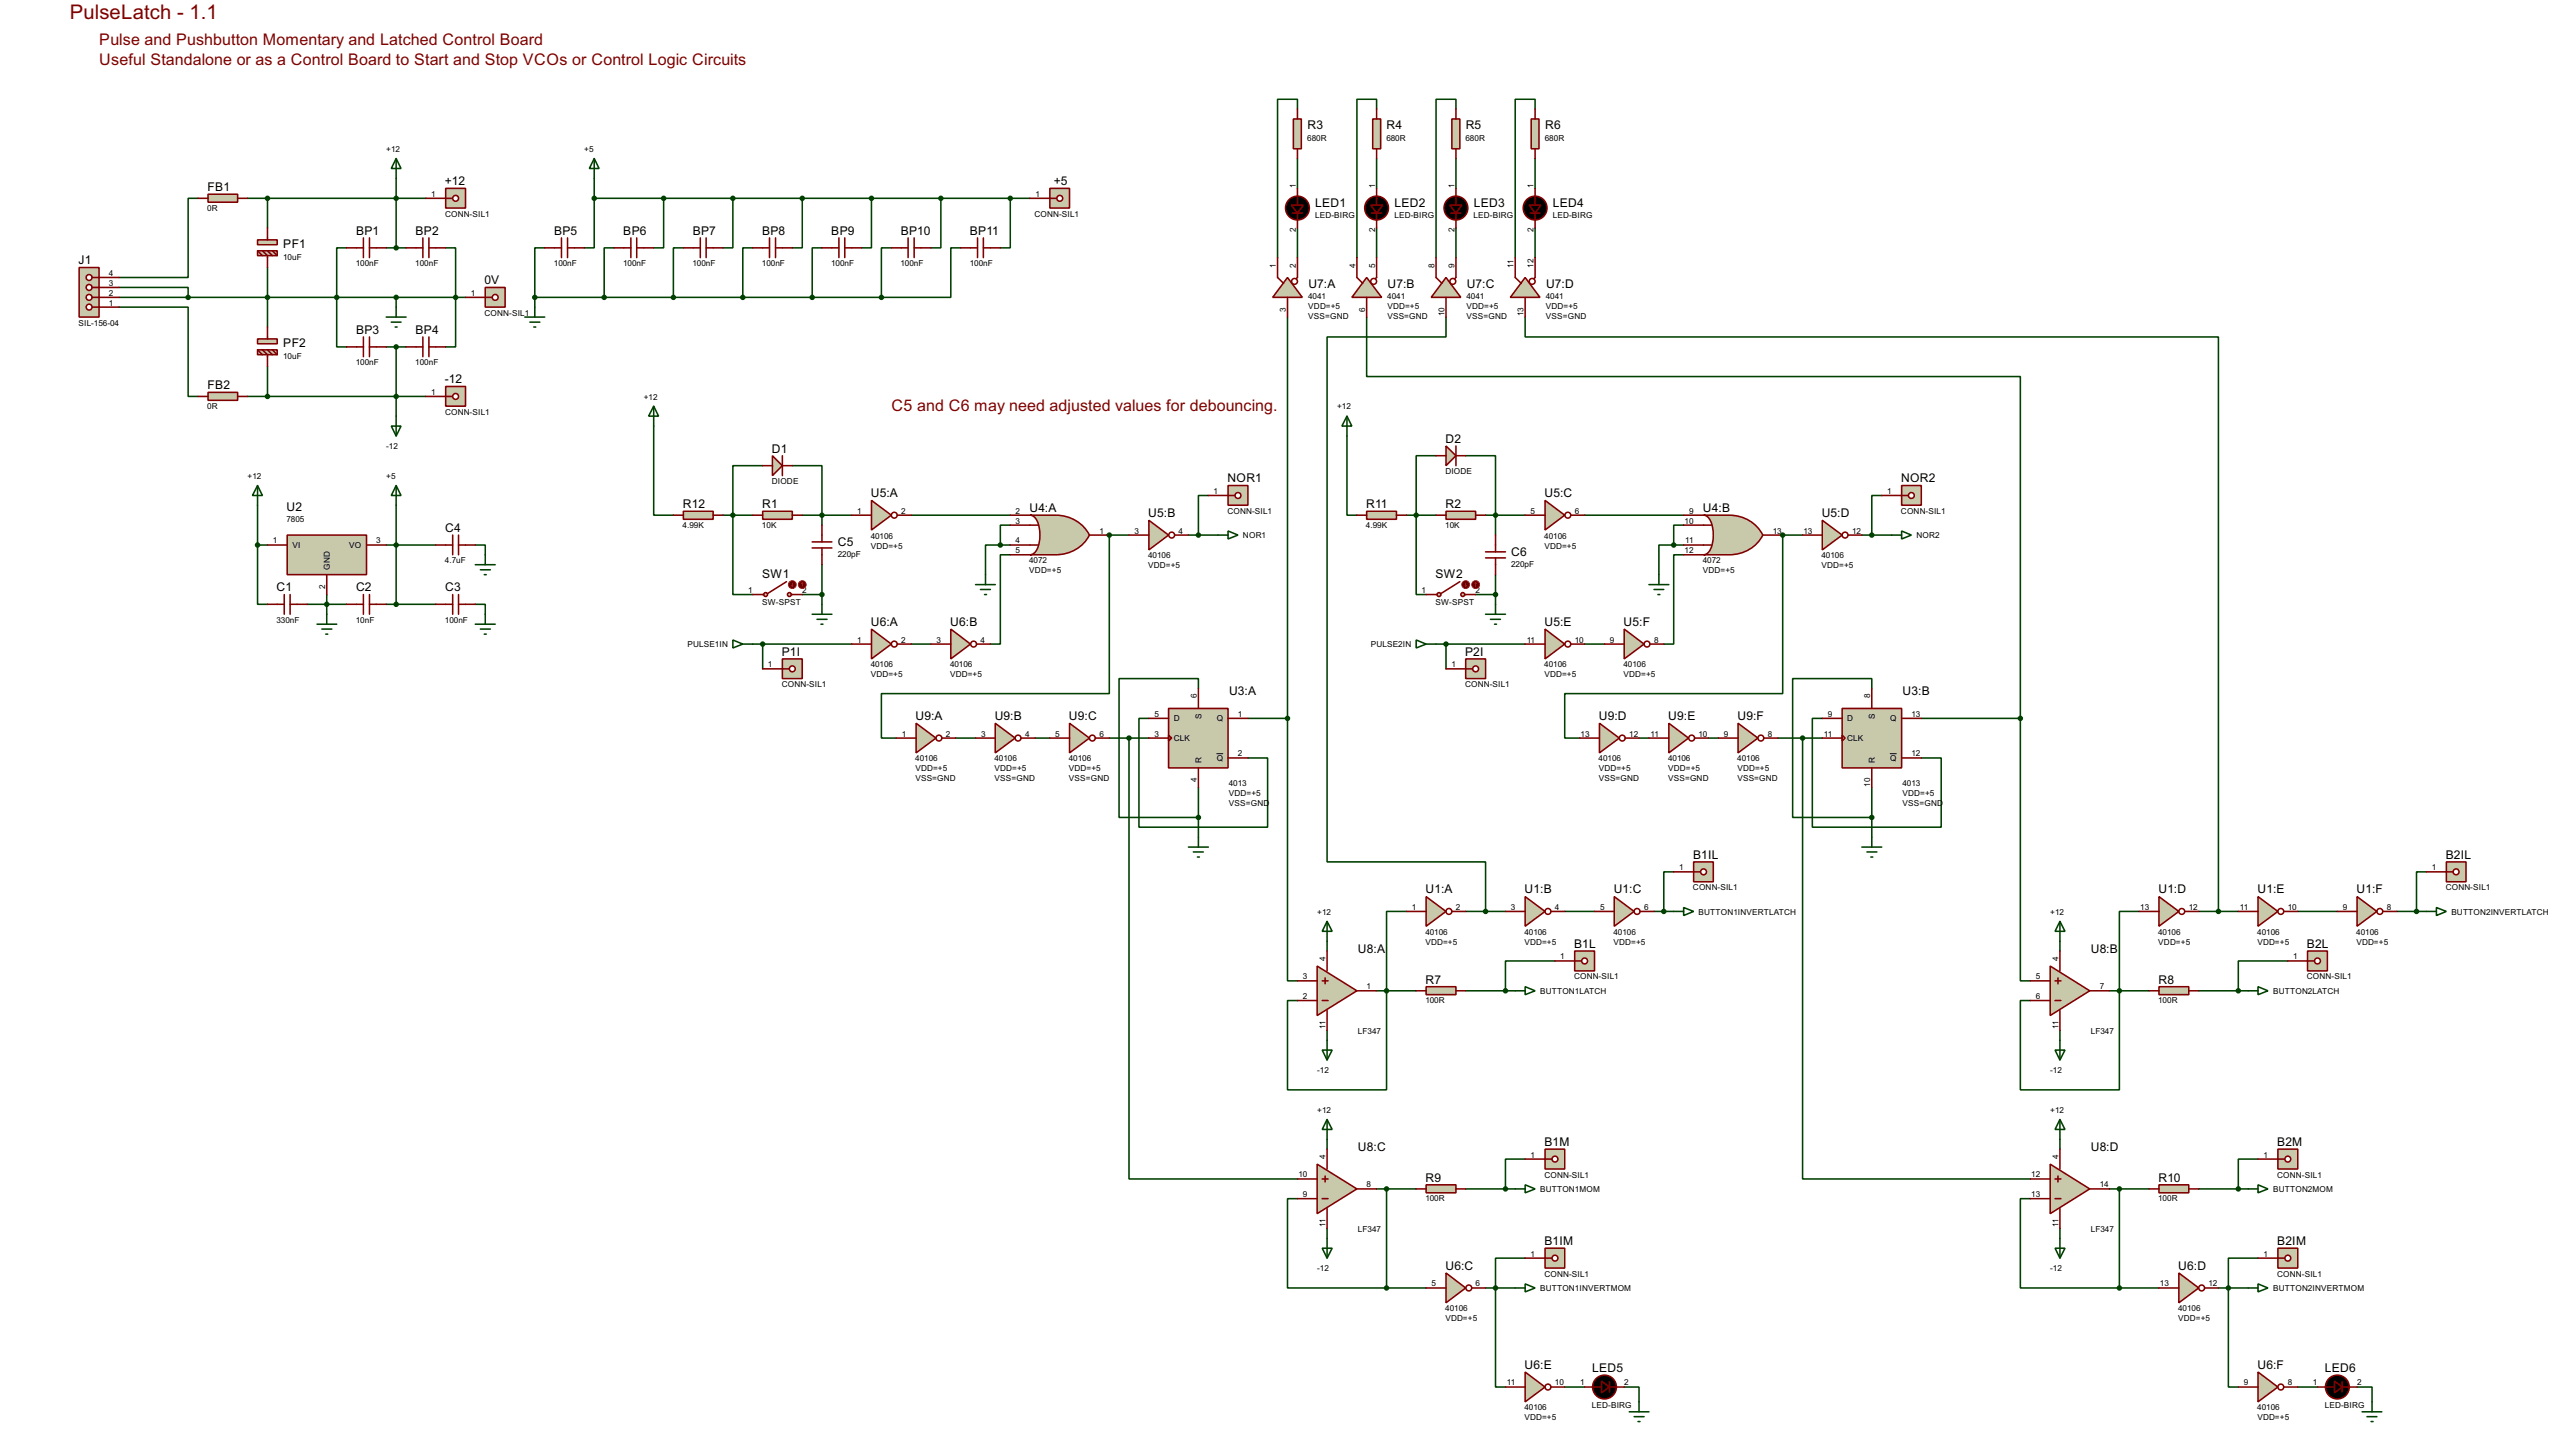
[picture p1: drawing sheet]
<svg xmlns="http://www.w3.org/2000/svg" width="660mm" height="371mm" viewBox="0 0 660 371" stroke-linecap="round" stroke-linejoin="round" font-family="sans-serif">
<defs><g id="words">
<text font-size="5.8" fill="#800000" x="17.9" y="4.8">PulseLatch - 1.1</text>
<g font-size="4.6" fill="#800000">
<text x="25.5" y="11.4">Pulse and Pushbutton Momentary and Latched Control Board</text>
<text x="25.5" y="16.6">Useful Standalone or as a Control Board to Start and Stop VCOs or Control Logic Circuits</text>
<text x="228.7" y="105.5">C5 and C6 may need adjusted values for debouncing.</text>
</g>
<g font-size="3.5">
<text x="335.3" y="33.2">R3</text>
<text x="355.6" y="33.2">R4</text>
<text x="375.9" y="33.2">R5</text>
<text x="396.3" y="33.2">R6</text>
<text x="114.1" y="47.5">+12</text>
<text x="270.3" y="47.5">+5</text>
<text x="53.2" y="49">FB1</text>
<text x="337.3" y="53">LED1</text>
<text x="357.7" y="53">LED2</text>
<text x="378" y="53">LED3</text>
<text x="398.3" y="53">LED4</text>
<text x="72.7" y="63.7">PF1</text>
<text x="91.3" y="60.2">BP1</text>
<text x="106.6" y="60.2">BP2</text>
<text x="142.1" y="60.2">BP5</text>
<text x="159.9" y="60.2">BP6</text>
<text x="177.7" y="60.2">BP7</text>
<text x="195.5" y="60.2">BP8</text>
<text x="213.2" y="60.2">BP9</text>
<text x="231" y="60.2">BP10</text>
<text x="248.8" y="60.2">BP11</text>
<text x="20.2" y="67.8">J1</text>
<text x="124.3" y="72.9">0V</text>
<text x="335.6" y="73.9">U7:A</text>
<text x="355.9" y="73.9">U7:B</text>
<text x="376.2" y="73.9">U7:C</text>
<text x="396.5" y="73.9">U7:D</text>
<text x="72.7" y="89.1">PF2</text>
<text x="91.3" y="85.6">BP3</text>
<text x="106.6" y="85.6">BP4</text>
<text x="53.2" y="99.8">FB2</text>
<text x="114.1" y="98.3">-12</text>
<text x="370.7" y="113.6">D2</text>
<text x="198" y="116.1">D1</text>
<text x="314.8" y="123.7">NOR1</text>
<text x="487.6" y="123.7">NOR2</text>
<text x="73.5" y="131">U2</text>
<text x="175.1" y="130.3">R12</text>
<text x="195.5" y="130.3">R1</text>
<text x="223.4" y="127.5">U5:A</text>
<text x="264" y="131.3">U4:A</text>
<text x="350.4" y="130.3">R11</text>
<text x="370.7" y="130.3">R2</text>
<text x="396.1" y="127.5">U5:C</text>
<text x="436.8" y="131.3">U4:B</text>
<text x="114.2" y="136.4">C4</text>
<text x="294.5" y="132.6">U5:B</text>
<text x="467.2" y="132.6">U5:D</text>
<text x="214.9" y="139.9">C5</text>
<text x="387.6" y="142.5">C6</text>
<text x="195.5" y="148.3">SW1</text>
<text x="368.2" y="148.3">SW2</text>
<text x="71" y="151.7">C1</text>
<text x="91.3" y="151.7">C2</text>
<text x="114.2" y="151.7">C3</text>
<text x="223.4" y="160.5">U6:A</text>
<text x="243.7" y="160.5">U6:B</text>
<text x="396.1" y="160.5">U5:E</text>
<text x="416.4" y="160.5">U5:F</text>
<text x="200.5" y="168.2">P1I</text>
<text x="375.8" y="168.2">P2I</text>
<text x="315.2" y="178.3">U3:A</text>
<text x="488" y="178.3">U3:B</text>
<text x="234.8" y="184.7">U9:A</text>
<text x="255.1" y="184.7">U9:B</text>
<text x="274.2" y="184.7">U9:C</text>
<text x="410.1" y="184.7">U9:D</text>
<text x="427.9" y="184.7">U9:E</text>
<text x="445.6" y="184.7">U9:F</text>
<text x="434.2" y="220.2">B1IL</text>
<text x="627.3" y="220.2">B2IL</text>
<text x="365.6" y="229.1">U1:A</text>
<text x="391" y="229.1">U1:B</text>
<text x="413.9" y="229.1">U1:C</text>
<text x="553.6" y="229.1">U1:D</text>
<text x="579" y="229.1">U1:E</text>
<text x="604.4" y="229.1">U1:F</text>
<text x="348.3" y="244.4">U8:A</text>
<text x="403.7" y="243.1">B1L</text>
<text x="536.2" y="244.4">U8:B</text>
<text x="591.7" y="243.1">B2L</text>
<text x="365.6" y="252.2">R7</text>
<text x="553.6" y="252.2">R8</text>
<text x="396.1" y="293.9">B1M</text>
<text x="584.1" y="293.9">B2M</text>
<text x="348.3" y="295.2">U8:C</text>
<text x="536.2" y="295.2">U8:D</text>
<text x="365.6" y="303">R9</text>
<text x="553.6" y="303">R10</text>
<text x="396.1" y="319.3">B1IM</text>
<text x="584.1" y="319.3">B2IM</text>
<text x="370.7" y="325.6">U6:C</text>
<text x="558.7" y="325.6">U6:D</text>
<text x="391" y="351">U6:E</text>
<text x="408.3" y="351.8">LED5</text>
<text x="579" y="351">U6:F</text>
<text x="596.3" y="351.8">LED6</text>
</g>
<g font-size="2.4">
<text x="99.1" y="38.9">+12</text>
<text x="149.9" y="38.9">+5</text>
<text x="335.3" y="36.1">680R</text>
<text x="355.6" y="36.1">680R</text>
<text x="375.9" y="36.1">680R</text>
<text x="396.2" y="36.1">680R</text>
<text x="110.6" y="50.4">1</text>
<text x="265.6" y="50.4">1</text>
<text x="332.4" y="48.3" transform="rotate(-90 332.4 48.3)">1</text>
<text x="352.7" y="48.3" transform="rotate(-90 352.7 48.3)">1</text>
<text x="373" y="48.3" transform="rotate(-90 373 48.3)">1</text>
<text x="393.3" y="48.3" transform="rotate(-90 393.3 48.3)">1</text>
<text x="53.2" y="54">0R</text>
<text x="114.1" y="55.6">CONN-SIL1</text>
<text x="265.3" y="55.6">CONN-SIL1</text>
<text x="332.4" y="59.6" transform="rotate(-90 332.4 59.6)">2</text>
<text x="337.3" y="56">LED-BIRG</text>
<text x="352.7" y="59.6" transform="rotate(-90 352.7 59.6)">2</text>
<text x="357.6" y="56">LED-BIRG</text>
<text x="373" y="59.6" transform="rotate(-90 373 59.6)">2</text>
<text x="377.9" y="56">LED-BIRG</text>
<text x="393.3" y="59.6" transform="rotate(-90 393.3 59.6)">2</text>
<text x="398.2" y="56">LED-BIRG</text>
<text x="28" y="70.8">4</text>
<text x="72.6" y="66.6">10uF</text>
<text x="91.3" y="68.3">100nF</text>
<text x="106.5" y="68.3">100nF</text>
<text x="142.1" y="68.3">100nF</text>
<text x="159.8" y="68.3">100nF</text>
<text x="177.6" y="68.3">100nF</text>
<text x="195.4" y="68.3">100nF</text>
<text x="213.2" y="68.3">100nF</text>
<text x="231" y="68.3">100nF</text>
<text x="248.7" y="68.3">100nF</text>
<text x="327.3" y="68.6" transform="rotate(-90 327.3 68.6)">1</text>
<text x="332.3" y="68.6" transform="rotate(-90 332.3 68.6)">2</text>
<text x="347.6" y="68.6" transform="rotate(-90 347.6 68.6)">4</text>
<text x="352.7" y="68.6" transform="rotate(-90 352.7 68.6)">5</text>
<text x="367.9" y="68.6" transform="rotate(-90 367.9 68.6)">8</text>
<text x="373" y="68.6" transform="rotate(-90 373 68.6)">9</text>
<text x="388.2" y="68.6" transform="rotate(-90 388.2 68.6)">11</text>
<text x="393.3" y="68.6" transform="rotate(-90 393.3 68.6)">12</text>
<text x="28" y="75.8">2</text>
<text x="28" y="73.3">3</text>
<text x="120.8" y="75.8">1</text>
<text x="335.5" y="76.8">4041</text>
<text x="355.8" y="76.8">4041</text>
<text x="376.1" y="76.8">4041</text>
<text x="396.5" y="76.8">4041</text>
<text x="20.1" y="83.5">SIL-156-04</text>
<text x="28" y="78.3">1</text>
<text x="124.3" y="81">CONN-SIL1</text>
<text x="329.8" y="79.9" transform="rotate(-90 329.8 79.9)">3</text>
<text x="335.5" y="79.3">VDD=+5</text>
<text x="335.5" y="81.8">VSS=GND</text>
<text x="350.1" y="79.9" transform="rotate(-90 350.1 79.9)">6</text>
<text x="355.8" y="79.3">VDD=+5</text>
<text x="355.8" y="81.8">VSS=GND</text>
<text x="370.4" y="81.1" transform="rotate(-90 370.4 81.1)">10</text>
<text x="376.1" y="79.3">VDD=+5</text>
<text x="376.1" y="81.8">VSS=GND</text>
<text x="390.8" y="81.1" transform="rotate(-90 390.8 81.1)">13</text>
<text x="396.5" y="79.3">VDD=+5</text>
<text x="396.5" y="81.8">VSS=GND</text>
<text x="72.6" y="92">10uF</text>
<text x="91.3" y="93.7">100nF</text>
<text x="106.5" y="93.7">100nF</text>
<text x="110.6" y="101.2">1</text>
<text x="53.2" y="104.9">0R</text>
<text x="114.1" y="106.4">CONN-SIL1</text>
<text x="165.1" y="102.4">+12</text>
<text x="342.9" y="105">+12</text>
<text x="99.1" y="115.1">-12</text>
<text x="63.5" y="122.8">+12</text>
<text x="99.1" y="122.8">+5</text>
<text x="197.9" y="124.2">DIODE</text>
<text x="370.7" y="121.6">DIODE</text>
<text x="219.9" y="131.7">1</text>
<text x="231.2" y="131.7">2</text>
<text x="260.5" y="131.7">2</text>
<text x="311.3" y="126.7">1</text>
<text x="314.8" y="131.8">CONN-SIL1</text>
<text x="392.6" y="131.7">5</text>
<text x="403.9" y="131.7">6</text>
<text x="433.2" y="131.7">9</text>
<text x="484" y="126.7">1</text>
<text x="487.5" y="131.8">CONN-SIL1</text>
<text x="73.5" y="133.9">7805</text>
<text x="175.1" y="135.4">4.99K</text>
<text x="195.4" y="135.4">10K</text>
<text x="260.5" y="134.3">3</text>
<text x="282" y="136.8">1</text>
<text x="291" y="136.8">3</text>
<text x="302.3" y="136.8">4</text>
<text x="350.3" y="135.4">4.99K</text>
<text x="370.7" y="135.4">10K</text>
<text x="432.1" y="134.3">10</text>
<text x="454.7" y="136.8">13</text>
<text x="462.5" y="136.8">13</text>
<text x="475" y="136.8">12</text>
<text x="70" y="139.4">1</text>
<text x="75" y="140.5">VI</text>
<text x="89.6" y="140.5">VO</text>
<text x="96.5" y="139.4">3</text>
<text x="214.9" y="142.8">220pF</text>
<text x="223.3" y="138.1">40106</text>
<text x="223.3" y="140.7">VDD=+5</text>
<text x="260.5" y="139.4">4</text>
<text x="260.5" y="141.8">5</text>
<text x="294.5" y="143.2">40106</text>
<text x="318.8" y="138">NOR1</text>
<text x="396.1" y="138.1">40106</text>
<text x="396.1" y="140.7">VDD=+5</text>
<text x="432.1" y="141.8">12</text>
<text x="432.2" y="139.4">11</text>
<text x="467.2" y="143.2">40106</text>
<text x="491.5" y="138">NOR2</text>
<text x="84.6" y="146.1" transform="rotate(-90 84.6 146.1)">GND</text>
<text x="114.1" y="144.5">4.7uF</text>
<text x="264" y="144.5">4072</text>
<text x="264" y="147">VDD=+5</text>
<text x="294.5" y="145.8">VDD=+5</text>
<text x="387.6" y="145.3">220pF</text>
<text x="436.7" y="144.5">4072</text>
<text x="436.7" y="147">VDD=+5</text>
<text x="467.2" y="145.8">VDD=+5</text>
<text x="83.4" y="151" transform="rotate(-90 83.4 151)">2</text>
<text x="191.9" y="152.1">1</text>
<text x="195.4" y="155.2">SW-SPST</text>
<text x="205.8" y="152.1">2</text>
<text x="364.6" y="152.1">1</text>
<text x="368.1" y="155.2">SW-SPST</text>
<text x="378.5" y="152.1">2</text>
<text x="70.9" y="159.7">330nF</text>
<text x="91.3" y="159.7">10nF</text>
<text x="114.1" y="159.7">100nF</text>
<text x="176.3" y="166">PULSE1IN</text>
<text x="219.9" y="164.8">1</text>
<text x="231.2" y="164.8">2</text>
<text x="240.2" y="164.8">3</text>
<text x="251.5" y="164.8">4</text>
<text x="351.5" y="166">PULSE2IN</text>
<text x="391.6" y="164.8">11</text>
<text x="403.9" y="164.8">10</text>
<text x="412.9" y="164.8">9</text>
<text x="424.2" y="164.8">8</text>
<text x="197" y="171.1">1</text>
<text x="223.3" y="171.2">40106</text>
<text x="223.3" y="173.7">VDD=+5</text>
<text x="243.7" y="171.2">40106</text>
<text x="243.7" y="173.7">VDD=+5</text>
<text x="372.3" y="171.1">1</text>
<text x="396.1" y="171.2">40106</text>
<text x="396.1" y="173.7">VDD=+5</text>
<text x="416.4" y="171.2">40106</text>
<text x="416.4" y="173.7">VDD=+5</text>
<text x="200.5" y="176.2">CONN-SIL1</text>
<text x="306.9" y="179.1" transform="rotate(-90 306.9 179.1)">6</text>
<text x="375.7" y="176.2">CONN-SIL1</text>
<text x="479.7" y="179.1" transform="rotate(-90 479.7 179.1)">8</text>
<text x="296.1" y="183.8">5</text>
<text x="301" y="185">D</text>
<text x="308.2" y="184.3" transform="rotate(-90 308.2 184.3)">S</text>
<text x="312" y="185">Q</text>
<text x="317.5" y="183.8">1</text>
<text x="468.8" y="183.8">9</text>
<text x="473.7" y="185">D</text>
<text x="480.9" y="184.3" transform="rotate(-90 480.9 184.3)">S</text>
<text x="484.7" y="185">Q</text>
<text x="490.2" y="183.8">13</text>
<text x="231.3" y="188.9">1</text>
<text x="242.6" y="188.9">2</text>
<text x="251.6" y="188.9">3</text>
<text x="262.9" y="188.9">4</text>
<text x="270.7" y="188.9">5</text>
<text x="282" y="188.9">6</text>
<text x="296.1" y="188.9">3</text>
<text x="301" y="190.1">CLK</text>
<text x="405.4" y="188.9">13</text>
<text x="417.9" y="188.9">12</text>
<text x="423.3" y="188.9">11</text>
<text x="435.6" y="188.9">10</text>
<text x="442.1" y="188.9">9</text>
<text x="453.4" y="188.9">8</text>
<text x="467.8" y="188.9">11</text>
<text x="473.7" y="190.1">CLK</text>
<text x="234.8" y="195.3">40106</text>
<text x="234.8" y="197.8">VDD=+5</text>
<text x="255.1" y="195.3">40106</text>
<text x="255.1" y="197.8">VDD=+5</text>
<text x="274.1" y="195.3">40106</text>
<text x="274.1" y="197.8">VDD=+5</text>
<text x="308.2" y="195.6" transform="rotate(-90 308.2 195.6)">R</text>
<text x="312" y="195.2">Q</text>
<text x="317.5" y="194">2</text>
<text x="410" y="195.3">40106</text>
<text x="410" y="197.8">VDD=+5</text>
<text x="427.8" y="195.3">40106</text>
<text x="427.8" y="197.8">VDD=+5</text>
<text x="445.6" y="195.3">40106</text>
<text x="445.6" y="197.8">VDD=+5</text>
<text x="480.9" y="195.6" transform="rotate(-90 480.9 195.6)">R</text>
<text x="484.7" y="195.2">Q</text>
<text x="490.2" y="194">12</text>
<text x="234.8" y="200.4">VSS=GND</text>
<text x="255.1" y="200.4">VSS=GND</text>
<text x="274.1" y="200.4">VSS=GND</text>
<text x="307" y="200.6" transform="rotate(-90 307 200.6)">4</text>
<text x="315.2" y="201.6">4013</text>
<text x="410" y="200.4">VSS=GND</text>
<text x="427.8" y="200.4">VSS=GND</text>
<text x="445.6" y="200.4">VSS=GND</text>
<text x="479.7" y="201.7" transform="rotate(-90 479.7 201.7)">10</text>
<text x="487.9" y="201.6">4013</text>
<text x="315.2" y="204.2">VDD=+5</text>
<text x="315.2" y="206.7">VSS=GND</text>
<text x="487.9" y="204.2">VDD=+5</text>
<text x="487.9" y="206.7">VSS=GND</text>
<text x="430.7" y="223.2">1</text>
<text x="623.7" y="223.2">1</text>
<text x="362.1" y="233.3">1</text>
<text x="373.4" y="233.3">2</text>
<text x="387.5" y="233.3">3</text>
<text x="398.8" y="233.3">4</text>
<text x="410.4" y="233.3">5</text>
<text x="421.7" y="233.3">6</text>
<text x="434.2" y="228.3">CONN-SIL1</text>
<text x="548.9" y="233.3">13</text>
<text x="561.4" y="233.3">12</text>
<text x="574.5" y="233.3">11</text>
<text x="586.8" y="233.3">10</text>
<text x="600.9" y="233.3">9</text>
<text x="612.2" y="233.3">8</text>
<text x="627.2" y="228.3">CONN-SIL1</text>
<text x="337.8" y="234.5">+12</text>
<text x="365.6" y="239.7">40106</text>
<text x="391" y="239.7">40106</text>
<text x="413.8" y="239.7">40106</text>
<text x="435.6" y="234.5">BUTTON1INVERTLATCH</text>
<text x="525.8" y="234.5">+12</text>
<text x="553.5" y="239.7">40106</text>
<text x="578.9" y="239.7">40106</text>
<text x="604.3" y="239.7">40106</text>
<text x="628.7" y="234.5">BUTTON2INVERTLATCH</text>
<text x="365.6" y="242.3">VDD=+5</text>
<text x="391" y="242.3">VDD=+5</text>
<text x="413.8" y="242.3">VDD=+5</text>
<text x="553.5" y="242.3">VDD=+5</text>
<text x="578.9" y="242.3">VDD=+5</text>
<text x="604.3" y="242.3">VDD=+5</text>
<text x="334.2" y="251.1">3</text>
<text x="340" y="246.4" transform="rotate(-90 340 246.4)">4</text>
<text x="400.2" y="246">1</text>
<text x="403.7" y="251.2">CONN-SIL1</text>
<text x="522.1" y="251.1">5</text>
<text x="527.9" y="246.4" transform="rotate(-90 527.9 246.4)">4</text>
<text x="588.2" y="246">1</text>
<text x="591.6" y="251.2">CONN-SIL1</text>
<text x="334.2" y="256.2">2</text>
<text x="350.5" y="253.7">1</text>
<text x="365.6" y="257.3">100R</text>
<text x="395" y="254.9">BUTTON1LATCH</text>
<text x="522.1" y="256.2">6</text>
<text x="538.5" y="253.7">7</text>
<text x="553.5" y="257.3">100R</text>
<text x="583" y="254.9">BUTTON2LATCH</text>
<text x="340" y="263.8" transform="rotate(-90 340 263.8)">11</text>
<text x="527.9" y="263.8" transform="rotate(-90 527.9 263.8)">11</text>
<text x="348.2" y="265.1">LF347</text>
<text x="536.2" y="265.1">LF347</text>
<text x="337.8" y="275.2">-12</text>
<text x="525.8" y="275.2">-12</text>
<text x="337.8" y="285.3">+12</text>
<text x="525.8" y="285.3">+12</text>
<text x="340" y="297.2" transform="rotate(-90 340 297.2)">4</text>
<text x="392.6" y="296.8">1</text>
<text x="527.9" y="297.2" transform="rotate(-90 527.9 297.2)">4</text>
<text x="580.5" y="296.8">1</text>
<text x="333" y="301.9">10</text>
<text x="350.5" y="304.5">8</text>
<text x="395" y="305.7">BUTTON1MOM</text>
<text x="396.1" y="302">CONN-SIL1</text>
<text x="521" y="301.9">12</text>
<text x="538.5" y="304.5">14</text>
<text x="583" y="305.7">BUTTON2MOM</text>
<text x="584" y="302">CONN-SIL1</text>
<text x="334.2" y="307">9</text>
<text x="365.6" y="308.1">100R</text>
<text x="521" y="307">13</text>
<text x="553.5" y="308.1">100R</text>
<text x="340" y="314.6" transform="rotate(-90 340 314.6)">11</text>
<text x="348.2" y="315.9">LF347</text>
<text x="527.9" y="314.6" transform="rotate(-90 527.9 314.6)">11</text>
<text x="536.2" y="315.9">LF347</text>
<text x="392.6" y="322.2">1</text>
<text x="580.5" y="322.2">1</text>
<text x="337.8" y="326">-12</text>
<text x="367.2" y="329.9">5</text>
<text x="378.5" y="329.9">6</text>
<text x="396.1" y="327.4">CONN-SIL1</text>
<text x="525.8" y="326">-12</text>
<text x="554" y="329.9">13</text>
<text x="566.4" y="329.9">12</text>
<text x="584" y="327.4">CONN-SIL1</text>
<text x="395" y="331.1">BUTTON1INVERTMOM</text>
<text x="583" y="331.1">BUTTON2INVERTMOM</text>
<text x="370.7" y="336.3">40106</text>
<text x="370.7" y="338.8">VDD=+5</text>
<text x="558.6" y="336.3">40106</text>
<text x="558.6" y="338.8">VDD=+5</text>
<text x="386.5" y="355.3">11</text>
<text x="398.8" y="355.3">10</text>
<text x="405.3" y="355.3">1</text>
<text x="416.6" y="355.3">2</text>
<text x="575.5" y="355.3">9</text>
<text x="586.8" y="355.3">8</text>
<text x="593.2" y="355.3">1</text>
<text x="604.5" y="355.3">2</text>
<text x="391" y="361.7">40106</text>
<text x="391" y="364.2">VDD=+5</text>
<text x="408.3" y="360.9">LED-BIRG</text>
<text x="578.9" y="361.7">40106</text>
<text x="578.9" y="364.2">VDD=+5</text>
<text x="596.2" y="360.9">LED-BIRG</text>
</g>
</g></defs>
<g fill="none" stroke="#004000" stroke-width=".4">
<path d="M332.8 28v-2.5h-5.1v40.6M353.1 28v-2.5h-5.1v40.6M373.4 28v-2.5h-5.1v40.6M393.7 28v-2.5h-5.1v40.6M50.8 50.9h-2.5v20.3h-17.8M63.5 50.9h45.7M68.6 50.9v7.6M101.6 45.8v17.8M152.4 50.9v12.7h-2.5M152.4 50.9h111.8M152.4 45.8v5.1M170.2 50.9v12.7h-2.5"/>
<path d="M188 50.9v12.7h-2.6M205.8 50.9v12.7h-2.6M223.5 50.9v12.7h-2.5M241.3 50.9v12.7h-2.5M259.1 50.9v12.7h-2.5M332.8 40.7v7.6M332.8 58.5v7.6M353.1 40.7v7.6M353.1 58.5v7.6M373.4 40.7v7.6M373.4 58.5v7.6M393.7 40.7v7.6"/>
<path d="M393.7 58.5v7.6M30.5 78.8h17.8v22.9h2.5M30.5 73.7h17.8v2.6M30.5 76.3h88.9M68.6 68.6v15.3M88.9 63.6h-2.5v25.4h2.5M99.1 63.6h5.1M101.6 76.3v2.5M114.3 63.6h2.6v25.4h-2.6M137.2 76.3h88.9M137.2 76.3v2.5M139.7 63.6h-2.5v12.7"/>
<path d="M157.5 63.6h-2.5v12.7M175.3 63.6h-2.6v12.7M193.1 63.6h-2.6v12.7M210.8 63.6h-2.5v12.7M228.6 63.6h-2.5v12.7M246.4 63.6h-2.5v12.7h-17.8M68.6 94v7.7M99.1 89h5.1M101.6 89v17.7M330.2 81.3v102.9M350.5 81.3v15.3h167.7v87.6M370.9 81.3v5.1h-30.5v134.6h40.6v12.7"/>
<path d="M391.2 81.3v5.1h177.8v147.3M63.5 101.7h45.7M167.7 109.3v22.8h5M195.6 119.4h-7.6v33.1h5.1M203.2 119.4h7.6v15.3M345.5 111.8v20.3h2.5M368.3 116.9h-5.1v35.6h2.6M375.9 116.9h7.7v20.3M66.1 139.8v15.2h2.5M66.1 129.6v10.2M66.1 139.8h2.5M99.1 139.8h12.7"/>
<path d="M101.6 129.6v25.4M121.9 139.8h2.6v2.5M185.4 132.1h7.7M205.8 132.1h12.7M233.7 132.1h25.4M256.6 139.8h-3.8v7.6M256.6 139.8h2.5M259.1 134.7h-2.5v5.1M284.5 137.2v40.7h-58.4v11.4h3.8M360.7 132.1h7.6M381 132.1h10.2M406.4 132.1h25.4"/>
<path d="M429.3 139.8h-3.8v7.6M429.3 139.8h2.5M431.8 134.7h-2.5v5.1M457.2 137.2v40.7h-55.9v11.4h3.9M78.8 155h10.1M83.8 152.5v5M99.1 155h12.7M121.9 155h2.6v2.5M205.8 152.5h5M210.8 144.8v10.2M259.1 142.3h-2.5v22.9h-2.6M378.5 152.5h5.1"/>
<path d="M383.6 147.4v7.6M431.8 142.3h-2.5v22.9h-2.6M233.7 165.2h5.1M307.4 176.6v-2.6h-20.4v35.6h20.4M406.4 165.2h5.1M480.1 176.6v-2.6h-20.3v35.6h20.3M245.1 189.3h5.1M265.5 189.3h3.8M284.5 189.3h10.2M289.6 189.3v113h43.2M294.7 184.2h-2.6v27.9h33v-17.7h-5M320.1 184.2h10.1"/>
<path d="M330.2 184.2v67.3h2.6M420.4 189.3h2.5M438.2 189.3h2.5M456 189.3h11.4M462.3 189.3v113h58.4M467.4 184.2h-2.6v27.9h33.1v-17.7h-5.1M492.8 184.2h25.4M518.2 184.2v67.3h2.5M307.4 202v12.7M480.1 202v12.7M360.7 233.7h-5.1v45.8h-25.4v-22.9h2.6M375.9 233.7h10.2"/>
<path d="M401.3 233.7h7.7M548.7 233.7h-5.1v45.8h-25.4v-22.9h2.5M563.9 233.7h10.2M589.3 233.7h10.2M340.4 241.4v2.5M353.1 254.1h10.1M528.3 241.4v2.5M541 254.1h10.2M340.4 264.2v2.6M528.3 264.2v2.6M340.4 292.2v2.5M528.3 292.2v2.5"/>
<path d="M332.8 307.4h-2.6v22.9h25.4M340.4 315v2.6M353.1 304.9h10.1M355.6 304.9v25.4M520.7 307.4h-2.5v22.9h25.4M528.3 315v2.6M541 304.9h10.2M543.6 304.9v25.4M355.6 330.3h10.2M381 330.3h7.6M383.6 330.3v25.4h2.5M543.6 330.3h10.1"/>
<path d="M569 330.3h7.6M571.5 330.3v25.4h2.6M401.3 355.7h5.1M416.6 355.7h3.8v3.8M589.3 355.7h5.1M604.5 355.7h3.9v3.8"/>
</g>
<circle cx="284.5" cy="137.2" r=".2" fill="#004000"/>
<path d="M284.5 137.2h5.1" fill="none" stroke="#004000" stroke-width=".4"/>
<circle cx="457.2" cy="137.2" r=".2" fill="#004000"/>
<g fill="none" stroke="#004000" stroke-width=".4">
<path d="M304.8 137.2h7.6M309.9 127.1h-2.5v10.1M457.2 137.2h5.1M477.5 137.2h7.7M482.6 127.1h-2.5v10.1M193.1 165.2h25.4M195.6 165.2v6.3M368.3 165.2h22.9M370.9 165.2v6.3M424.2 233.7h5.1M429.3 223.6h-2.6v10.1M614.7 233.7h7.6"/>
<path d="M622.3 223.6h-2.5v10.1M375.9 254.1h12.7M398.8 246.4h-12.7v7.7M563.9 254.1h12.7M586.8 246.4h-12.7v7.7M391.2 297.2h-5.1v7.7M579.1 297.2h-5v7.7M375.9 304.9h12.7M563.9 304.9h12.7M391.2 322.6h-7.6v7.7M579.1 322.6h-7.6v7.7"/>
</g>
<path d="M195.6 131.1h7.6v2.1h-7.6z" fill="#c8c8aa" stroke="#800000" stroke-width=".4"/>
<path d="M193.1 132.1h2.5M203.2 132.1h2.6" fill="none" stroke="#800000" stroke-width=".4"/>
<path d="M167.7 104.2l1.2 2.5h-2.5zM167.7 104.2v5.1" fill="none" stroke="#004000" stroke-width=".4"/>
<path d="M299.7 181.7h15.3v15.2h-15.3z" fill="#c8c8aa" stroke="#800000" stroke-width=".4"/>
<path d="M307.4 176.6v5.1M294.7 184.2h5M294.7 189.3h5M299.7 188.5l.8 .8-.8 .7zM307.4 196.9v5.1M315 184.2h5.1M315 194.4h5.1" fill="none" stroke="#800000" stroke-width=".4"/>
<path d="M312 193.3h1.7" fill="none" stroke="#000" stroke-width=".26"/>
<path d="M208.3 157.5h5.1M209.6 158.8h2.5M210.8 155v2.5M210.6 160.1h.5" fill="none" stroke="#004000" stroke-width=".4"/>
<path d="M370.9 131.1h7.6v2.1h-7.6z" fill="#c8c8aa" stroke="#800000" stroke-width=".4"/>
<path d="M368.3 132.1h2.6M378.5 132.1h2.5" fill="none" stroke="#800000" stroke-width=".4"/>
<path d="M345.5 106.7l1.2 2.6h-2.5zM345.5 106.7v5.1" fill="none" stroke="#004000" stroke-width=".4"/>
<path d="M472.5 181.7h15.2v15.2h-15.2z" fill="#c8c8aa" stroke="#800000" stroke-width=".4"/>
<g fill="none" stroke="#800000" stroke-width=".4">
<path d="M331.5 54.7h2.5M332.8 48.3v4.3M332.8 54.7v3.8M351.8 54.7h2.6M353.1 48.3v4.3M353.1 54.7v3.8M372.1 54.7h2.6M373.4 48.3v4.3M373.4 54.7v3.8M392.5 54.7h2.5M393.7 48.3v4.3M393.7 54.7v3.8"/>
<path d="M480.1 176.6v5.1M467.4 184.2h5.1M467.4 189.3h5.1M472.5 188.5l.7 .8-.7 .7zM480.1 196.9v5.1M487.7 184.2h5.1M487.7 194.4h5.1"/>
</g>
<path d="M484.7 193.3h1.7" fill="none" stroke="#000" stroke-width=".26"/>
<path d="M381 157.5h5.1M382.3 158.8h2.5M383.6 155v2.5M383.3 160.1h.5" fill="none" stroke="#004000" stroke-width=".4"/>
<g fill="#000" stroke="#800000" stroke-width=".4">
<path d="M331.2 52.6h3.1l-1.5 2.1zM351.6 52.6h3l-1.5 2.1zM371.9 52.6h3l-1.5 2.1zM392.2 52.6h3l-1.5 2.1z"/>
<circle cx="332.7" cy="53.4" r="3.1"/>
<circle cx="353" cy="53.4" r="3.1"/>
<circle cx="373.4" cy="53.4" r="3.1"/>
<circle cx="393.7" cy="53.4" r="3.1"/>
</g>
<path d="M331.7 30.5h2.1v7.7h-2.1z" fill="#c8c8aa" stroke="#800000" stroke-width=".4"/>
<path d="M332.8 28v2.5M332.8 38.2v2.5" fill="none" stroke="#800000" stroke-width=".4"/>
<path d="M352.1 30.5h2v7.7h-2z" fill="#c8c8aa" stroke="#800000" stroke-width=".4"/>
<path d="M353.1 28v2.5M353.1 38.2v2.5" fill="none" stroke="#800000" stroke-width=".4"/>
<path d="M372.4 30.5h2v7.7h-2z" fill="#c8c8aa" stroke="#800000" stroke-width=".4"/>
<path d="M373.4 28v2.5M373.4 38.2v2.5" fill="none" stroke="#800000" stroke-width=".4"/>
<path d="M392.7 30.5h2v7.7h-2z" fill="#c8c8aa" stroke="#800000" stroke-width=".4"/>
<path d="M393.7 28v2.5M393.7 38.2v2.5" fill="none" stroke="#800000" stroke-width=".4"/>
<path d="M330.2 71.2l3.8 5.1h-7.6z" fill="#c8c8aa" stroke="#800000" stroke-width=".4"/>
<path d="M327.7 71.2l1.5 1.5" fill="none" stroke="#800000" stroke-width=".4"/>
<circle cx="332" cy="72.2" r=".75" fill="#feffff" stroke="#800000" stroke-width=".4"/>
<path d="M327.7 66.1v5.1M330.2 76.3v5M332.8 66.1v5.1l-.3 .2" fill="none" stroke="#800000" stroke-width=".4"/>
<path d="M350.5 71.2l3.9 5.1h-7.7z" fill="#c8c8aa" stroke="#800000" stroke-width=".4"/>
<path d="M348 71.2l1.5 1.5" fill="none" stroke="#800000" stroke-width=".4"/>
<circle cx="352.3" cy="72.2" r=".75" fill="#feffff" stroke="#800000" stroke-width=".4"/>
<path d="M348 66.1v5.1M350.5 76.3v5M353.1 66.1v5.1l-.3 .2" fill="none" stroke="#800000" stroke-width=".4"/>
<path d="M370.9 71.2l3.8 5.1h-7.6z" fill="#c8c8aa" stroke="#800000" stroke-width=".4"/>
<path d="M368.3 71.2l1.5 1.5" fill="none" stroke="#800000" stroke-width=".4"/>
<circle cx="372.6" cy="72.2" r=".75" fill="#feffff" stroke="#800000" stroke-width=".4"/>
<path d="M368.3 66.1v5.1M370.9 76.3v5M373.4 66.1v5.1l-.2 .2" fill="none" stroke="#800000" stroke-width=".4"/>
<path d="M391.2 71.2l3.8 5.1h-7.6z" fill="#c8c8aa" stroke="#800000" stroke-width=".4"/>
<path d="M388.6 71.2l1.6 1.5" fill="none" stroke="#800000" stroke-width=".4"/>
<circle cx="392.9" cy="72.2" r=".75" fill="#feffff" stroke="#800000" stroke-width=".4"/>
<path d="M388.6 66.1v5.1M391.2 76.3v5M393.7 66.1v5.1l-.2 .2" fill="none" stroke="#800000" stroke-width=".4"/>
<path d="M337.8 247.7l10.2 6.4-10.2 6.3z" fill="#c8c8aa" stroke="#800000" stroke-width=".4"/>
<path d="M332.8 256.6h5M332.8 251.5h5M339.1 256.6h1.5M339.1 251.5h1.5M339.9 250.8v1.5M340.4 243.9v5.1M340.4 259.1v5.1M348 254.1h5.1" fill="none" stroke="#800000" stroke-width=".4"/>
<path d="M525.8 247.7l10.2 6.4-10.2 6.3z" fill="#c8c8aa" stroke="#800000" stroke-width=".4"/>
<path d="M520.7 256.6h5.1M520.7 251.5h5.1M527.1 256.6h1.5M527.1 251.5h1.5M527.8 250.8v1.5M528.3 243.9v5.1M528.3 259.1v5.1M536 254.1h5" fill="none" stroke="#800000" stroke-width=".4"/>
<path d="M340.4 236.3l1.3 2.5h-2.6zM340.4 236.3v5.1M528.3 236.3l1.3 2.5h-2.5zM528.3 236.3v5.1M339.1 269.3h2.6l-1.3 2.5zM340.4 266.8v5M527.1 269.3h2.5l-1.3 2.5zM528.3 266.8v5" fill="none" stroke="#004000" stroke-width=".4"/>
<path d="M365.8 253h7.6v2.1h-7.6z" fill="#c8c8aa" stroke="#800000" stroke-width=".4"/>
<path d="M363.2 254.1h2.6M373.4 254.1h2.5" fill="none" stroke="#800000" stroke-width=".4"/>
<path d="M553.7 253h7.7v2.1h-7.7z" fill="#c8c8aa" stroke="#800000" stroke-width=".4"/>
<path d="M551.2 254.1h2.5M561.4 254.1h2.5" fill="none" stroke="#800000" stroke-width=".4"/>
<g fill="#004000" stroke="#004000" stroke-width=".4">
<circle cx="355.6" cy="254.1" r=".5"/>
<circle cx="543.5" cy="254.1" r=".5"/>
</g>
<path d="M388.6 254.1h2.6M391.2 253l2.5 1.1-2.5 1zM576.6 254.1h2.5M579.1 253l2.6 1.1-2.6 1z" fill="none" stroke="#004000" stroke-width=".4"/>
<path d="M337.8 298.5l10.2 6.4-10.2 6.3z" fill="#c8c8aa" stroke="#800000" stroke-width=".4"/>
<path d="M340.4 294.7v5.1M332.8 307.4h5M332.8 302.3h5M339.1 307.4h1.5M339.1 302.3h1.5M339.9 301.6v1.5M340.4 309.9v5.1M348 304.9h5.1" fill="none" stroke="#800000" stroke-width=".4"/>
<path d="M525.8 298.5l10.2 6.4-10.2 6.3z" fill="#c8c8aa" stroke="#800000" stroke-width=".4"/>
<path d="M528.3 294.7v5.1M520.7 307.4h5.1M520.7 302.3h5.1M527.1 307.4h1.5M527.1 302.3h1.5M527.8 301.6v1.5M528.3 309.9v5.1M536 304.9h5" fill="none" stroke="#800000" stroke-width=".4"/>
<path d="M340.4 287.1l1.3 2.5h-2.6zM340.4 287.1v5.1M528.3 287.1l1.3 2.5h-2.5zM528.3 287.1v5.1M340.4 317.6v5M528.3 317.6v5M339.1 320.1h2.6l-1.3 2.5zM527.1 320.1h2.5l-1.3 2.5z" fill="none" stroke="#004000" stroke-width=".4"/>
<path d="M365.8 303.8h7.6v2.1h-7.6z" fill="#c8c8aa" stroke="#800000" stroke-width=".4"/>
<path d="M363.2 304.9h2.6M373.4 304.9h2.5" fill="none" stroke="#800000" stroke-width=".4"/>
<path d="M553.7 303.8h7.7v2.1h-7.7z" fill="#c8c8aa" stroke="#800000" stroke-width=".4"/>
<g fill="none" stroke="#800000" stroke-width=".4">
<path d="M88.9 63.6h4.3M93.2 61v5.1M94.8 61v5.1M94.8 63.6h4.3M139.7 63.6h4.3M144 61v5.1M145.6 63.6h4.3M145.6 61v5.1M157.5 63.6h4.3M161.8 61v5.1M163.3 63.6h4.4M163.3 61v5.1"/>
<path d="M175.3 63.6h4.3M179.6 61v5.1M181.1 63.6h4.3M181.1 61v5.1M193.1 63.6h4.3M197.4 61v5.1M198.9 63.6h4.3M198.9 61v5.1M210.8 63.6h4.4M215.2 61v5.1M216.7 63.6h4.3M216.7 61v5.1"/>
<path d="M88.9 89h4.3M93.2 86.4v5.1M94.8 86.4v5.1M94.8 89h4.3M551.2 304.9h2.5M561.4 304.9h2.5"/>
</g>
<g fill="#004000" stroke="#004000" stroke-width=".4">
<circle cx="355.6" cy="304.9" r=".5"/>
<circle cx="543.5" cy="304.9" r=".5"/>
<circle cx="137.1" cy="76.3" r=".5"/>
<circle cx="86.3" cy="76.3" r=".5"/>
<circle cx="154.9" cy="76.3" r=".5"/>
<circle cx="223.5" cy="50.9" r=".5"/>
<circle cx="205.7" cy="50.9" r=".5"/>
<circle cx="187.9" cy="50.9" r=".5"/>
<circle cx="170.2" cy="50.9" r=".5"/>
<circle cx="172.7" cy="76.3" r=".5"/>
<circle cx="190.5" cy="76.3" r=".5"/>
<circle cx="208.3" cy="76.3" r=".5"/>
<circle cx="101.6" cy="101.7" r=".5"/>
<circle cx="101.6" cy="50.9" r=".5"/>
</g>
<path d="M101.6 40.7l1.3 2.5h-2.5zM101.6 40.7v5.1M137.2 78.8v2.5M134.6 81.3h5.1M135.9 82.6h2.6M136.9 83.9h.5M100.4 109.3h2.5l-1.3 2.5zM101.6 106.7v5.1M388.6 304.9h2.6M391.2 303.8l2.5 1.1-2.5 1zM576.6 304.9h2.5M579.1 303.8l2.6 1.1-2.6 1z" fill="none" stroke="#004000" stroke-width=".4"/>
<g fill="#c8c8aa" stroke="#800000" stroke-width=".4">
<path d="M66.1 61.5h5v1.3h-5z"/>
<path d="M66.1 64.3h5v1.3h-5z"/>
</g>
<path d="M68.6 58.5v3M66.1 64.3l1.2 1.3M67.3 64.3l1.3 1.3v3M68.6 64.3l1.3 1.3M69.9 64.3l1.2 1.3" fill="none" stroke="#800000" stroke-width=".4"/>
<g fill="#c8c8aa" stroke="#800000" stroke-width=".4">
<path d="M66.1 86.9h5v1.3h-5z"/>
<path d="M66.1 89.7h5v1.3h-5z"/>
</g>
<path d="M66.1 89.7l1.2 1.3M67.3 89.7l1.3 1.3v3M68.6 83.9v3M68.6 89.7l1.3 1.3M69.9 89.7l1.2 1.3" fill="none" stroke="#800000" stroke-width=".4"/>
<circle cx="68.6" cy="76.3" r=".5" fill="#004000" stroke="#004000" stroke-width=".4"/>
<path d="M53.4 49.8h7.6v2.1h-7.6z" fill="#c8c8aa" stroke="#800000" stroke-width=".4"/>
<path d="M50.8 50.9h2.6M61 50.9h2.5" fill="none" stroke="#800000" stroke-width=".4"/>
<path d="M53.4 100.6h7.6v2.1h-7.6z" fill="#c8c8aa" stroke="#800000" stroke-width=".4"/>
<path d="M50.8 101.7h2.6M61 101.7h2.5" fill="none" stroke="#800000" stroke-width=".4"/>
<g fill="#004000" stroke="#004000" stroke-width=".4">
<circle cx="68.6" cy="101.7" r=".5"/>
<circle cx="68.6" cy="50.9" r=".5"/>
</g>
<path d="M20.3 68.6h5.1v12.7h-5.1z" fill="#c8c8aa" stroke="#800000" stroke-width=".4"/>
<path d="M23.6 78.8h1.8" fill="none" stroke="#800000" stroke-width=".4"/>
<circle cx="22.8" cy="76.3" r=".75" fill="#feffff" stroke="#800000" stroke-width=".4"/>
<path d="M23.6 76.3h1.8" fill="none" stroke="#800000" stroke-width=".4"/>
<circle cx="22.8" cy="73.7" r=".75" fill="#feffff" stroke="#800000" stroke-width=".4"/>
<path d="M23.6 73.7h1.8" fill="none" stroke="#800000" stroke-width=".4"/>
<circle cx="22.8" cy="71.2" r=".75" fill="#feffff" stroke="#800000" stroke-width=".4"/>
<path d="M23.6 71.2h1.8" fill="none" stroke="#800000" stroke-width=".4"/>
<circle cx="22.8" cy="78.8" r=".75" fill="#feffff" stroke="#800000" stroke-width=".4"/>
<path d="M25.4 78.8h5.1M25.4 76.3h5.1M25.4 73.7h5.1M25.4 71.2h5.1" fill="none" stroke="#800000" stroke-width=".4"/>
<circle cx="48.2" cy="76.3" r=".5" fill="#004000" stroke="#004000" stroke-width=".4"/>
<g fill="#c8c8aa" stroke="#800000" stroke-width=".4">
<circle cx="202.4" cy="152.5" r=".5"/>
<circle cx="196.3" cy="152.5" r=".5"/>
</g>
<path d="M193.1 152.5h2.8M201.7 149.2l-4.8 3M203 152.5h2.8" fill="none" stroke="#800000" stroke-width=".4"/>
<circle cx="203.2" cy="149.9" r="1" fill="#400000" stroke="#f00" stroke-width=".26"/>
<path d="M203 150.2l.2 .2M203.2 149.4v1M203.5 150.2l-.3 .2" fill="none" stroke="#f00" stroke-width=".26"/>
<circle cx="205.7" cy="149.9" r="1" fill="#400000" stroke="#f00" stroke-width=".26"/>
<path d="M205.8 149.4l-.3 .3M205.8 149.4l.2 .3M205.8 149.4v1" fill="none" stroke="#f00" stroke-width=".26"/>
<g fill="#c8c8aa" stroke="#800000" stroke-width=".4">
<circle cx="375.1" cy="152.5" r=".5"/>
<circle cx="369" cy="152.5" r=".5"/>
</g>
<path d="M365.8 152.5h2.8M374.4 149.2l-4.8 3M375.7 152.5h2.8" fill="none" stroke="#800000" stroke-width=".4"/>
<circle cx="375.9" cy="149.9" r="1" fill="#400000" stroke="#f00" stroke-width=".26"/>
<path d="M375.7 150.2l.2 .2M375.9 149.4v1M376.2 150.2l-.3 .2" fill="none" stroke="#f00" stroke-width=".26"/>
<circle cx="378.4" cy="149.9" r="1" fill="#400000" stroke="#f00" stroke-width=".26"/>
<path d="M378.5 149.4l-.3 .3M378.5 149.4l.2 .3M378.5 149.4v1" fill="none" stroke="#f00" stroke-width=".26"/>
<path d="M208.3 139h5.1M210.8 134.7v4.3M383.6 137.2v4.3M208.3 140.5h5.1M210.8 140.5v4.3M381 143.1h5.1M381 141.5h5.1M383.6 143.1v4.3" fill="none" stroke="#800000" stroke-width=".4"/>
<g fill="#004000" stroke="#004000" stroke-width=".4">
<circle cx="210.8" cy="132.1" r=".5"/>
<circle cx="383.5" cy="132.1" r=".5"/>
</g>
<path d="M350.5 131.1h7.7v2.1h-7.7z" fill="#c8c8aa" stroke="#800000" stroke-width=".4"/>
<path d="M348 132.1h2.5M358.2 132.1h2.5" fill="none" stroke="#800000" stroke-width=".4"/>
<g fill="#004000" stroke="#004000" stroke-width=".4">
<circle cx="363.2" cy="132.1" r=".5"/>
<circle cx="210.8" cy="152.5" r=".5"/>
</g>
<path d="M175.3 131.1h7.6v2.1h-7.6z" fill="#c8c8aa" stroke="#800000" stroke-width=".4"/>
<path d="M172.7 132.1h2.6M182.9 132.1h2.5" fill="none" stroke="#800000" stroke-width=".4"/>
<circle cx="187.9" cy="132.1" r=".5" fill="#004000" stroke="#004000" stroke-width=".4"/>
<path d="M198.1 116.9l2.6 2.5-2.6 2.6z" fill="#c8c8aa" stroke="#800000" stroke-width=".4"/>
<path d="M195.6 119.4h2.5M200.7 116.9v5.1M200.7 119.4h2.5" fill="none" stroke="#800000" stroke-width=".4"/>
<path d="M370.9 114.4l2.5 2.5-2.5 2.5z" fill="#c8c8aa" stroke="#800000" stroke-width=".4"/>
<path d="M368.3 116.9h2.6M373.4 114.4v5M373.4 116.9h2.5" fill="none" stroke="#800000" stroke-width=".4"/>
<circle cx="383.5" cy="152.5" r=".5" fill="#004000" stroke="#004000" stroke-width=".4"/>
<path d="M235 185.5l5.1 3.8-5.1 3.8z" fill="#c8c8aa" stroke="#800000" stroke-width=".4"/>
<g fill="none" stroke="#800000" stroke-width=".4">
<path d="M229.9 189.3h5.1M241.6 189.3h3.5"/>
<circle cx="240.8" cy="189.3" r=".75"/>
</g>
<path d="M255.3 185.5l5.1 3.8-5.1 3.8z" fill="#c8c8aa" stroke="#800000" stroke-width=".4"/>
<g fill="none" stroke="#800000" stroke-width=".4">
<path d="M250.2 189.3h5.1M261.9 189.3h3.6"/>
<circle cx="261.1" cy="189.3" r=".75"/>
</g>
<circle cx="330.2" cy="184.2" r=".5" fill="#004000" stroke="#004000" stroke-width=".4"/>
<path d="M274.3 185.5l5.1 3.8-5.1 3.8z" fill="#c8c8aa" stroke="#800000" stroke-width=".4"/>
<g fill="none" stroke="#800000" stroke-width=".4">
<path d="M269.3 189.3h5M280.9 189.3h3.6"/>
<circle cx="280.1" cy="189.3" r=".75"/>
</g>
<circle cx="289.5" cy="189.3" r=".5" fill="#004000" stroke="#004000" stroke-width=".4"/>
<path d="M410.2 185.5l5.1 3.8-5.1 3.8z" fill="#c8c8aa" stroke="#800000" stroke-width=".4"/>
<g fill="none" stroke="#800000" stroke-width=".4">
<path d="M405.2 189.3h5M416.8 189.3h3.6"/>
<circle cx="416" cy="189.3" r=".75"/>
</g>
<path d="M428 185.5l5.1 3.8-5.1 3.8z" fill="#c8c8aa" stroke="#800000" stroke-width=".4"/>
<g fill="none" stroke="#800000" stroke-width=".4">
<path d="M422.9 189.3h5.1M434.6 189.3h3.6"/>
<circle cx="433.8" cy="189.3" r=".75"/>
</g>
<path d="M445.8 185.5l5.1 3.8-5.1 3.8z" fill="#c8c8aa" stroke="#800000" stroke-width=".4"/>
<g fill="none" stroke="#800000" stroke-width=".4">
<path d="M440.7 189.3h5.1M452.4 189.3h3.6"/>
<circle cx="451.6" cy="189.3" r=".75"/>
</g>
<g fill="#004000" stroke="#004000" stroke-width=".4">
<circle cx="462.3" cy="189.3" r=".5"/>
<circle cx="518.1" cy="184.2" r=".5"/>
</g>
<path d="M365.8 229.9l5.1 3.8-5.1 3.8z" fill="#c8c8aa" stroke="#800000" stroke-width=".4"/>
<g fill="none" stroke="#800000" stroke-width=".4">
<path d="M360.7 233.7h5.1M372.4 233.7h3.5"/>
<circle cx="371.6" cy="233.7" r=".75"/>
</g>
<path d="M391.2 229.9l5.1 3.8-5.1 3.8z" fill="#c8c8aa" stroke="#800000" stroke-width=".4"/>
<g fill="none" stroke="#800000" stroke-width=".4">
<path d="M386.1 233.7h5.1M397.8 233.7h3.5"/>
<circle cx="397" cy="233.7" r=".75"/>
</g>
<path d="M414 229.9l5.1 3.8-5.1 3.8z" fill="#c8c8aa" stroke="#800000" stroke-width=".4"/>
<g fill="none" stroke="#800000" stroke-width=".4">
<path d="M409 233.7h5M420.6 233.7h3.6"/>
<circle cx="419.8" cy="233.7" r=".75"/>
</g>
<path d="M553.7 229.9l5.1 3.8-5.1 3.8z" fill="#c8c8aa" stroke="#800000" stroke-width=".4"/>
<g fill="none" stroke="#800000" stroke-width=".4">
<path d="M548.7 233.7h5M560.3 233.7h3.6"/>
<circle cx="559.5" cy="233.7" r=".75"/>
</g>
<path d="M579.1 229.9l5.1 3.8-5.1 3.8z" fill="#c8c8aa" stroke="#800000" stroke-width=".4"/>
<g fill="none" stroke="#800000" stroke-width=".4">
<path d="M574.1 233.7h5M585.7 233.7h3.6"/>
<circle cx="584.9" cy="233.7" r=".75"/>
</g>
<path d="M604.5 229.9l5.1 3.8-5.1 3.8z" fill="#c8c8aa" stroke="#800000" stroke-width=".4"/>
<g fill="none" stroke="#800000" stroke-width=".4">
<path d="M68.6 155h4.3M72.9 152.5v5M74.4 152.5v5M74.4 155h4.4M88.9 155h4.3M93.2 152.5v5M94.8 155h4.3M94.8 152.5v5M599.5 233.7h5M611.1 233.7h3.6"/>
<circle cx="610.3" cy="233.7" r=".75"/>
</g>
<g fill="none" stroke="#004000" stroke-width=".4">
<path d="M101.6 78.8v2.5M99.1 81.3h5.1M100.4 82.6h2.5M101.4 83.9h.5M66.1 124.5l1.2 2.6h-2.5zM66.1 124.5v5.1M101.6 124.5l1.3 2.6h-2.5zM101.6 124.5v5.1M83.8 157.5v2.6M81.3 160.1h5.1M82.6 161.3h2.5M83.6 162.6h.5"/>
<path d="M429.3 233.7h2.5M431.8 232.7l2.6 1-2.6 1.1zM622.3 233.7h2.6M624.9 232.7l2.5 1-2.5 1.1z"/>
</g>
<g fill="#004000" stroke="#004000" stroke-width=".4">
<circle cx="381" cy="233.7" r=".5"/>
<circle cx="568.9" cy="233.7" r=".5"/>
<circle cx="83.8" cy="155" r=".5"/>
</g>
<path d="M73.7 137.2h20.3v10.2h-20.3z" fill="#c8c8aa" stroke="#800000" stroke-width=".4"/>
<path d="M68.6 139.8h5.1M94 139.8h5.1M83.8 147.4v5.1" fill="none" stroke="#800000" stroke-width=".4"/>
<g fill="#004000" stroke="#004000" stroke-width=".4">
<circle cx="66" cy="139.8" r=".5"/>
<circle cx="101.6" cy="139.8" r=".5"/>
</g>
<path d="M269.3 48.3h5v5.1h-5z" fill="#c8c8aa" stroke="#800000" stroke-width=".4"/>
<path d="M269.3 50.9h1.7" fill="none" stroke="#800000" stroke-width=".4"/>
<circle cx="271.8" cy="50.9" r=".75" fill="#feffff" stroke="#800000" stroke-width=".4"/>
<path d="M264.2 50.9h5.1" fill="none" stroke="#800000" stroke-width=".4"/>
<path d="M124.5 73.7h5.1v5.1h-5.1z" fill="#c8c8aa" stroke="#800000" stroke-width=".4"/>
<path d="M124.5 76.3h1.8" fill="none" stroke="#800000" stroke-width=".4"/>
<circle cx="127" cy="76.3" r=".75" fill="#feffff" stroke="#800000" stroke-width=".4"/>
<path d="M119.4 76.3h5.1M111.8 155h4.3M116.1 152.5v5M117.6 152.5v5M117.6 155h4.3" fill="none" stroke="#800000" stroke-width=".4"/>
<circle cx="101.6" cy="155" r=".5" fill="#004000" stroke="#004000" stroke-width=".4"/>
<path d="M124.5 157.5v2.6M121.9 160.1h5.1M123.2 161.3h2.6M124.2 162.6h.5" fill="none" stroke="#004000" stroke-width=".4"/>
<path d="M114.3 48.3h5.1v5.1h-5.1z" fill="#c8c8aa" stroke="#800000" stroke-width=".4"/>
<path d="M114.3 50.9h1.8" fill="none" stroke="#800000" stroke-width=".4"/>
<circle cx="116.8" cy="50.9" r=".75" fill="#feffff" stroke="#800000" stroke-width=".4"/>
<path d="M109.2 50.9h5.1" fill="none" stroke="#800000" stroke-width=".4"/>
<path d="M114.3 99.1h5.1v5.1h-5.1z" fill="#c8c8aa" stroke="#800000" stroke-width=".4"/>
<path d="M114.3 101.7h1.8" fill="none" stroke="#800000" stroke-width=".4"/>
<circle cx="116.8" cy="101.7" r=".75" fill="#feffff" stroke="#800000" stroke-width=".4"/>
<path d="M109.2 101.7h5.1M111.8 139.8h4.3M116.1 137.2v5.1M117.6 137.2v5.1M117.6 139.8h4.3" fill="none" stroke="#800000" stroke-width=".4"/>
<path d="M121.9 144.8h5.1M123.2 146.1h2.6M124.2 147.4h.5M124.5 142.3v2.5M304.8 217.2h5.1M306.1 218.5h2.5M307.1 219.8h.5M307.4 214.7v2.5M477.5 217.2h5.1M478.8 218.5h2.6M479.8 219.8h.5M480.1 214.7v2.5" fill="none" stroke="#004000" stroke-width=".4"/>
<g fill="#004000" stroke="#004000" stroke-width=".4">
<circle cx="307.3" cy="209.6" r=".5"/>
<circle cx="480" cy="209.6" r=".5"/>
</g>
<path d="M264.2 132.1h6.6a9.6 9.6 0 0 1 8.6 5.1 9.5 9.5 0 0 1-8.6 5.1h-6.6a3.1 3.1 0 0 0 2.3-3.1 7.8 7.8 0 0 0-1.3-6.7z" fill-rule="evenodd" fill="#c8c8aa" stroke="#800000" stroke-width=".4"/>
<path d="M259.1 139.8h7.1M259.1 134.7h7.1M259.1 132.1h5.1M279.4 137.2h5.1M259.1 142.3h5.1" fill="none" stroke="#800000" stroke-width=".4"/>
<path d="M436.9 132.1h6.6a9.5 9.5 0 0 1 8.6 5.1 9.4 9.4 0 0 1-8.6 5.1h-6.6a3.1 3.1 0 0 0 2.3-3.1 7.9 7.9 0 0 0-1.3-6.7z" fill-rule="evenodd" fill="#c8c8aa" stroke="#800000" stroke-width=".4"/>
<path d="M431.8 139.8h7.1M431.8 134.7h7.1M431.8 132.1h5.1M452.1 137.2h5.1M431.8 142.3h5.1" fill="none" stroke="#800000" stroke-width=".4"/>
<path d="M223.5 128.3l5.1 3.8-5.1 3.8z" fill="#c8c8aa" stroke="#800000" stroke-width=".4"/>
<g fill="none" stroke="#800000" stroke-width=".4">
<path d="M218.5 132.1h5M230.1 132.1h3.6"/>
<circle cx="229.3" cy="132.1" r=".75"/>
</g>
<path d="M396.3 128.3l5 3.8-5 3.8z" fill="#c8c8aa" stroke="#800000" stroke-width=".4"/>
<g fill="none" stroke="#800000" stroke-width=".4">
<path d="M391.2 132.1h5.1M402.9 132.1h3.5"/>
<circle cx="402.1" cy="132.1" r=".75"/>
</g>
<path d="M396.3 161.3l5 3.9-5 3.8z" fill="#c8c8aa" stroke="#800000" stroke-width=".4"/>
<g fill="none" stroke="#800000" stroke-width=".4">
<path d="M391.2 165.2h5.1M402.9 165.2h3.5"/>
<circle cx="402.1" cy="165.2" r=".75"/>
</g>
<path d="M416.6 161.3l5.1 3.9-5.1 3.8z" fill="#c8c8aa" stroke="#800000" stroke-width=".4"/>
<g fill="none" stroke="#800000" stroke-width=".4">
<path d="M411.5 165.2h5.1M423.2 165.2h3.5"/>
<circle cx="422.4" cy="165.2" r=".75"/>
</g>
<path d="M223.5 161.3l5.1 3.9-5.1 3.8z" fill="#c8c8aa" stroke="#800000" stroke-width=".4"/>
<g fill="none" stroke="#800000" stroke-width=".4">
<path d="M218.5 165.2h5M230.1 165.2h3.6"/>
<circle cx="229.3" cy="165.2" r=".75"/>
</g>
<path d="M243.9 161.3l5 3.9-5 3.8z" fill="#c8c8aa" stroke="#800000" stroke-width=".4"/>
<g fill="none" stroke="#800000" stroke-width=".4">
<path d="M238.8 165.2h5.1M250.5 165.2h3.5"/>
<circle cx="249.7" cy="165.2" r=".75"/>
</g>
<path d="M250.2 149.9h5.1M251.5 151.2h2.5M252.5 152.5h.5M252.8 147.4v2.5M422.9 149.9h5.1M424.2 151.2h2.5M425.2 152.5h.5M425.5 147.4v2.5M188 164.1l2.5 1.1-2.5 1zM190.5 165.2h2.6M363.2 164.1l2.6 1.1-2.6 1zM365.8 165.2h2.5" fill="none" stroke="#004000" stroke-width=".4"/>
<g fill="#004000" stroke="#004000" stroke-width=".4">
<circle cx="429.2" cy="139.8" r=".5"/>
<circle cx="256.5" cy="139.8" r=".5"/>
</g>
<path d="M370.9 326.4l5 3.9-5 3.8z" fill="#c8c8aa" stroke="#800000" stroke-width=".4"/>
<g fill="none" stroke="#800000" stroke-width=".4">
<path d="M365.8 330.3h5.1M377.5 330.3h3.5"/>
<circle cx="376.7" cy="330.3" r=".75"/>
</g>
<path d="M558.8 326.4l5.1 3.9-5.1 3.8z" fill="#c8c8aa" stroke="#800000" stroke-width=".4"/>
<g fill="none" stroke="#800000" stroke-width=".4">
<path d="M553.7 330.3h5.1M565.4 330.3h3.6"/>
<circle cx="564.6" cy="330.3" r=".75"/>
</g>
<g fill="#004000" stroke="#004000" stroke-width=".4">
<circle cx="355.6" cy="330.3" r=".5"/>
<circle cx="543.5" cy="330.3" r=".5"/>
</g>
<path d="M388.6 330.3h2.6M391.2 329.2l2.5 1.1-2.5 1zM576.6 330.3h2.5M579.1 329.2l2.6 1.1-2.6 1z" fill="none" stroke="#004000" stroke-width=".4"/>
<path d="M391.2 351.8l5.1 3.9-5.1 3.8z" fill="#c8c8aa" stroke="#800000" stroke-width=".4"/>
<g fill="none" stroke="#800000" stroke-width=".4">
<path d="M386.1 355.7h5.1M397.8 355.7h3.5"/>
<circle cx="397" cy="355.7" r=".75"/>
</g>
<path d="M579.1 351.8l5.1 3.9-5.1 3.8z" fill="#c8c8aa" stroke="#800000" stroke-width=".4"/>
<g fill="none" stroke="#800000" stroke-width=".4">
<path d="M104.2 63.6h4.3M108.5 61v5.1M110 61v5.1M110 63.6h4.3M228.6 63.6h4.3M232.9 61v5.1M234.5 63.6h4.3M234.5 61v5.1M246.4 63.6h4.3M250.7 61v5.1M252.2 63.6h4.4M252.2 61v5.1"/>
<path d="M104.2 89h4.3M108.5 86.4v5.1M110 86.4v5.1M110 89h4.3M406.4 355.7h4.3M412.8 355.7h3.8M412.8 354.4v2.5M574.1 355.7h5M585.7 355.7h3.6M594.4 355.7h4.3M600.7 355.7h3.8M600.7 354.4v2.5"/>
<circle cx="584.9" cy="355.7" r=".75"/>
</g>
<g fill="#004000" stroke="#004000" stroke-width=".4">
<circle cx="101.6" cy="89" r=".5"/>
<circle cx="101.6" cy="76.3" r=".5"/>
<circle cx="101.6" cy="63.6" r=".5"/>
<circle cx="116.8" cy="76.3" r=".5"/>
<circle cx="152.4" cy="50.9" r=".5"/>
<circle cx="226" cy="76.3" r=".5"/>
<circle cx="241.3" cy="50.9" r=".5"/>
<circle cx="259.1" cy="50.9" r=".5"/>
<circle cx="383.5" cy="330.3" r=".5"/>
<circle cx="571.5" cy="330.3" r=".5"/>
</g>
<path d="M152.4 40.7l1.3 2.5h-2.5zM152.4 40.7v5.1M420.4 359.5v2.5M608.4 359.5v2.5M417.9 362h5M419.1 363.3h2.6M420.1 364.5h.5M605.8 362h5.1M607.1 363.3h2.5M608.1 364.5h.5" fill="none" stroke="#004000" stroke-width=".4"/>
<g fill="#000" stroke="#800000" stroke-width=".4">
<path d="M410.7 354.1l2.1 1.6-2.1 1.5zM598.7 354.1l2 1.6-2 1.5z"/>
<circle cx="411.5" cy="355.7" r="3.1"/>
<circle cx="599.4" cy="355.7" r="3.1"/>
</g>
<path d="M294.7 133.4l5 3.8-5 3.8z" fill="#c8c8aa" stroke="#800000" stroke-width=".4"/>
<g fill="none" stroke="#800000" stroke-width=".4">
<path d="M289.6 137.2h5.1M301.3 137.2h3.5"/>
<circle cx="300.5" cy="137.2" r=".75"/>
</g>
<path d="M467.4 133.4l5.1 3.8-5.1 3.8z" fill="#c8c8aa" stroke="#800000" stroke-width=".4"/>
<g fill="none" stroke="#800000" stroke-width=".4">
<path d="M462.3 137.2h5.1M474 137.2h3.5"/>
<circle cx="473.2" cy="137.2" r=".75"/>
</g>
<g fill="#004000" stroke="#004000" stroke-width=".4">
<circle cx="284.5" cy="137.2" r=".5"/>
<circle cx="457.2" cy="137.2" r=".5"/>
</g>
<path d="M312.4 137.2h2.6M315 136.2l2.5 1-2.5 1zM485.2 137.2h2.5M487.7 136.2l2.5 1-2.5 1z" fill="none" stroke="#004000" stroke-width=".4"/>
<path d="M200.7 169h5.1v5h-5.1z" fill="#c8c8aa" stroke="#800000" stroke-width=".4"/>
<path d="M200.7 171.5h1.8" fill="none" stroke="#800000" stroke-width=".4"/>
<circle cx="203.2" cy="171.5" r=".75" fill="#feffff" stroke="#800000" stroke-width=".4"/>
<path d="M195.6 171.5h5.1" fill="none" stroke="#800000" stroke-width=".4"/>
<circle cx="195.6" cy="165.2" r=".5" fill="#004000" stroke="#004000" stroke-width=".4"/>
<path d="M375.9 169h5.1v5h-5.1z" fill="#c8c8aa" stroke="#800000" stroke-width=".4"/>
<path d="M375.9 171.5h1.8" fill="none" stroke="#800000" stroke-width=".4"/>
<circle cx="378.4" cy="171.5" r=".75" fill="#feffff" stroke="#800000" stroke-width=".4"/>
<path d="M370.9 171.5h5" fill="none" stroke="#800000" stroke-width=".4"/>
<circle cx="370.8" cy="165.2" r=".5" fill="#004000" stroke="#004000" stroke-width=".4"/>
<path d="M315 124.5h5.1v5.1h-5.1z" fill="#c8c8aa" stroke="#800000" stroke-width=".4"/>
<path d="M315 127.1h1.8" fill="none" stroke="#800000" stroke-width=".4"/>
<circle cx="317.5" cy="127.1" r=".75" fill="#feffff" stroke="#800000" stroke-width=".4"/>
<path d="M309.9 127.1h5.1" fill="none" stroke="#800000" stroke-width=".4"/>
<circle cx="307.3" cy="137.2" r=".5" fill="#004000" stroke="#004000" stroke-width=".4"/>
<path d="M487.7 124.5h5.1v5.1h-5.1z" fill="#c8c8aa" stroke="#800000" stroke-width=".4"/>
<path d="M487.7 127.1h1.8" fill="none" stroke="#800000" stroke-width=".4"/>
<circle cx="490.2" cy="127.1" r=".75" fill="#feffff" stroke="#800000" stroke-width=".4"/>
<path d="M482.6 127.1h5.1" fill="none" stroke="#800000" stroke-width=".4"/>
<circle cx="480" cy="137.2" r=".5" fill="#004000" stroke="#004000" stroke-width=".4"/>
<path d="M434.4 221h5v5.1h-5z" fill="#c8c8aa" stroke="#800000" stroke-width=".4"/>
<path d="M434.4 223.6h1.7" fill="none" stroke="#800000" stroke-width=".4"/>
<circle cx="436.9" cy="223.6" r=".75" fill="#feffff" stroke="#800000" stroke-width=".4"/>
<path d="M429.3 223.6h5.1" fill="none" stroke="#800000" stroke-width=".4"/>
<circle cx="426.7" cy="233.7" r=".5" fill="#004000" stroke="#004000" stroke-width=".4"/>
<path d="M403.9 243.9h5.1v5.1h-5.1z" fill="#c8c8aa" stroke="#800000" stroke-width=".4"/>
<path d="M403.9 246.4h1.8" fill="none" stroke="#800000" stroke-width=".4"/>
<circle cx="406.4" cy="246.4" r=".75" fill="#feffff" stroke="#800000" stroke-width=".4"/>
<path d="M398.8 246.4h5.1" fill="none" stroke="#800000" stroke-width=".4"/>
<circle cx="386.1" cy="254.1" r=".5" fill="#004000" stroke="#004000" stroke-width=".4"/>
<path d="M627.4 221h5.1v5.1h-5.1z" fill="#c8c8aa" stroke="#800000" stroke-width=".4"/>
<path d="M627.4 223.6h1.8" fill="none" stroke="#800000" stroke-width=".4"/>
<circle cx="629.9" cy="223.6" r=".75" fill="#feffff" stroke="#800000" stroke-width=".4"/>
<path d="M622.3 223.6h5.1" fill="none" stroke="#800000" stroke-width=".4"/>
<circle cx="619.7" cy="233.7" r=".5" fill="#004000" stroke="#004000" stroke-width=".4"/>
<path d="M591.8 243.9h5.1v5.1h-5.1z" fill="#c8c8aa" stroke="#800000" stroke-width=".4"/>
<path d="M591.8 246.4h1.8" fill="none" stroke="#800000" stroke-width=".4"/>
<circle cx="594.3" cy="246.4" r=".75" fill="#feffff" stroke="#800000" stroke-width=".4"/>
<path d="M586.8 246.4h5" fill="none" stroke="#800000" stroke-width=".4"/>
<circle cx="574" cy="254.1" r=".5" fill="#004000" stroke="#004000" stroke-width=".4"/>
<path d="M396.3 294.7h5v5.1h-5z" fill="#c8c8aa" stroke="#800000" stroke-width=".4"/>
<path d="M396.3 297.2h1.7" fill="none" stroke="#800000" stroke-width=".4"/>
<circle cx="398.8" cy="297.2" r=".75" fill="#feffff" stroke="#800000" stroke-width=".4"/>
<path d="M391.2 297.2h5.1" fill="none" stroke="#800000" stroke-width=".4"/>
<circle cx="386.1" cy="304.9" r=".5" fill="#004000" stroke="#004000" stroke-width=".4"/>
<path d="M396.3 320.1h5v5.1h-5z" fill="#c8c8aa" stroke="#800000" stroke-width=".4"/>
<path d="M396.3 322.6h1.7" fill="none" stroke="#800000" stroke-width=".4"/>
<circle cx="398.8" cy="322.6" r=".75" fill="#feffff" stroke="#800000" stroke-width=".4"/>
<path d="M391.2 322.6h5.1" fill="none" stroke="#800000" stroke-width=".4"/>
<path d="M584.2 294.7h5.1v5.1h-5.1z" fill="#c8c8aa" stroke="#800000" stroke-width=".4"/>
<path d="M584.2 297.2h1.8" fill="none" stroke="#800000" stroke-width=".4"/>
<circle cx="586.7" cy="297.2" r=".75" fill="#feffff" stroke="#800000" stroke-width=".4"/>
<path d="M579.1 297.2h5.1" fill="none" stroke="#800000" stroke-width=".4"/>
<circle cx="574" cy="304.9" r=".5" fill="#004000" stroke="#004000" stroke-width=".4"/>
<path d="M584.2 320.1h5.1v5.1h-5.1z" fill="#c8c8aa" stroke="#800000" stroke-width=".4"/>
<path d="M584.2 322.6h1.8" fill="none" stroke="#800000" stroke-width=".4"/>
<circle cx="586.7" cy="322.6" r=".75" fill="#feffff" stroke="#800000" stroke-width=".4"/>
<path d="M579.1 322.6h5.1" fill="none" stroke="#800000" stroke-width=".4"/>
<use href="#words"/>
</svg>
